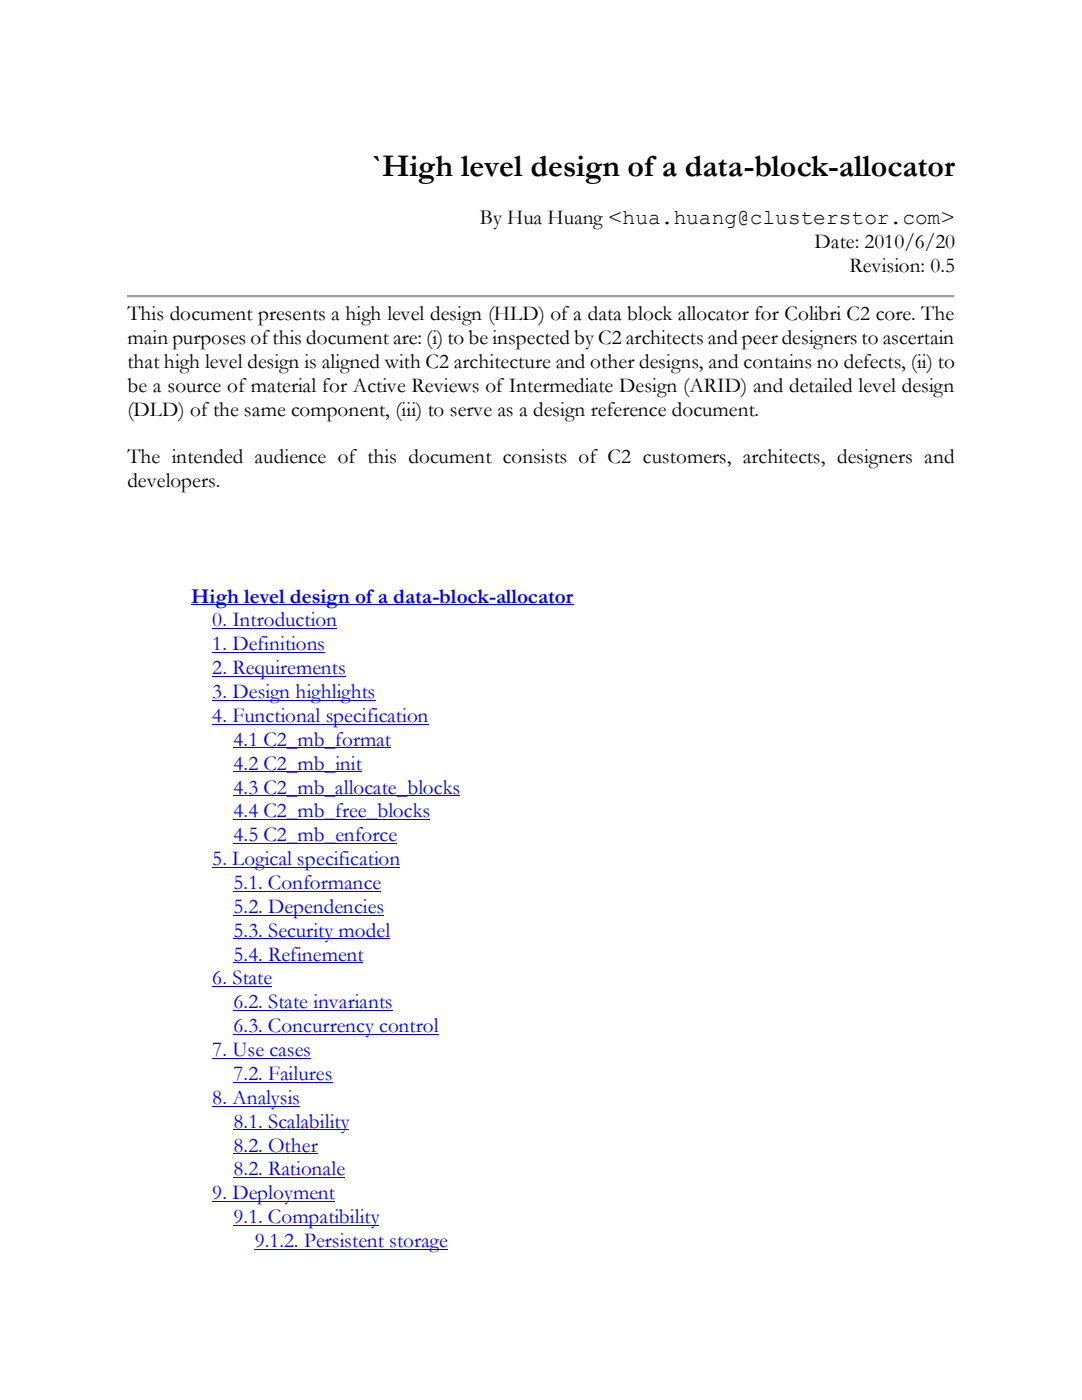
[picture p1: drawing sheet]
<svg xmlns="http://www.w3.org/2000/svg" width="216mm" height="279mm" viewBox="0 0 216 279" stroke-linecap="round" stroke-linejoin="round" font-family="sans-serif">
<defs><g id="words">
<text font-size="6.3" x="74.1" y="35.1">`High level design of a data-block-allocator</text>
<g font-size="4.2">
<text x="95.7" y="44.7">By Hua Huang &lt;hua.huang@clusterstor.com&gt;</text>
<text x="162.5" y="49.6">Date: 2010/6/20</text>
<text x="169.5" y="54.3">Revision: 0.5</text>
<text x="25.4" y="63.9">This document presents a high level design (HLD) of a data block allocator for Colibri C2 core. The</text>
<text x="25.4" y="68.6">main purposes of this document are: (i) to be inspected by C2 architects and peer designers to ascertain</text>
<text x="25.4" y="73.4">that high level design is aligned with C2 architecture and other designs, and contains no defects, (ii) to</text>
<text x="25.4" y="78.2">be a source of material for Active Reviews of Intermediate Design (ARID) and detailed level design</text>
<text x="25.4" y="82.9">(DLD) of the same component, (iii) to serve as a design reference document.</text>
<text x="25.4" y="92.5">The intended audience of this document consists of C2 customers, architects, designers and</text>
<text x="25.4" y="97.2">developers.</text>
</g>
<g font-size="4.2" fill="#00e">
<text x="38.1" y="120.2">High level design of a data-block-allocator</text>
<text x="42.4" y="125">0. Introduction</text>
<text x="42.4" y="129.8">1. Definitions</text>
<text x="42.4" y="134.5">2. Requirements</text>
<text x="42.4" y="139.3">3. Design highlights</text>
<text x="42.4" y="144.1">4. Functional specification</text>
<text x="46.6" y="148.8">4.1 C2_mb_format</text>
<text x="46.6" y="153.6">4.2 C2_mb_init</text>
<text x="46.6" y="158.4">4.3 C2_mb_allocate_blocks</text>
<text x="46.6" y="163.1">4.4 C2_mb_free_blocks</text>
<text x="46.6" y="167.9">4.5 C2_mb_enforce</text>
<text x="42.4" y="172.6">5. Logical specification</text>
<text x="46.6" y="177.4">5.1. Conformance</text>
<text x="46.6" y="182.2">5.2. Dependencies</text>
<text x="46.6" y="186.9">5.3. Security model</text>
<text x="46.6" y="191.7">5.4. Refinement</text>
<text x="42.4" y="196.5">6. State</text>
<text x="46.6" y="201.2">6.2. State invariants</text>
<text x="46.6" y="206">6.3. Concurrency control</text>
<text x="42.4" y="210.8">7. Use cases</text>
<text x="46.6" y="215.5">7.2. Failures</text>
<text x="42.4" y="220.3">8. Analysis</text>
<text x="46.6" y="225.1">8.1. Scalability</text>
<text x="46.6" y="229.8">8.2. Other</text>
<text x="42.4" y="239.3">9. Deployment</text>
<text x="46.6" y="234.6">8.2. Rationale</text>
<text x="46.6" y="244.1">9.1. Compatibility</text>
<text x="50.8" y="248.9">9.1.2. Persistent storage</text>
</g>
</g></defs>
<g fill="#a0a0a0">
<path d="M25.4 58.8h165.1v.6h-165.1z" fill-rule="evenodd"/>
<path d="M25.4 58.8l.1 .1z" fill-rule="evenodd"/>
<path d="M25.4 58.8l.1 .1z" fill-rule="evenodd"/>
</g>
<path d="M25.5 58.9h165" fill="none" stroke="#a0a0a0" stroke-width=".2"/>
<path d="M190.5 58.8l.1 .1z" fill-rule="evenodd" fill="#e3e3e3"/>
<g fill="#a0a0a0">
<path d="M190.5 58.8l.1 .1z" fill-rule="evenodd"/>
<path d="M25.4 58.9l.1 .4z" fill-rule="evenodd"/>
</g>
<path d="M190.5 58.9l.1 .4z" fill-rule="evenodd" fill="#e3e3e3"/>
<path d="M25.4 59.3l.1 .1z" fill-rule="evenodd" fill="#a0a0a0"/>
<path d="M25.4 59.3l.1 .1z" fill-rule="evenodd" fill="#e3e3e3"/>
<path d="M25.5 59.3h165" fill="none" stroke="#e3e3e3" stroke-width=".2"/>
<g fill="#e3e3e3">
<path d="M190.5 59.3l.1 .1z" fill-rule="evenodd"/>
<path d="M190.5 59.3l.1 .1z" fill-rule="evenodd"/>
</g>
<g fill="none" stroke="#00e" stroke-width=".2">
<path d="M38.1 120.7h76.2M42.4 125.5h24.8M42.4 130.2h22.4M42.4 135h26.6M42.4 139.7h32.5M42.4 144.5h43.1M46.6 149.3h31.4M46.6 154h25.6M46.6 158.8h45.2M42.4 173.1h37.5M46.6 163.6h39.2M46.6 168.3h32.6"/>
<path d="M46.6 177.9h29.5M42.4 196.9h11.9M46.6 182.6h30.1M46.6 187.4h31.2M46.6 192.1h25.9M42.4 211.2h19.6M46.6 201.7h31.8M46.6 206.4h40.9M46.6 216h19.7M42.4 220.7h17.4M42.4 239.8h24.4M46.6 225.5h23.1"/>
<path d="M46.6 230.3h16.8M46.6 235h22.2M46.6 244.6h29.1M50.8 249.3h38.6"/>
</g>
<use href="#words"/>
</svg>
